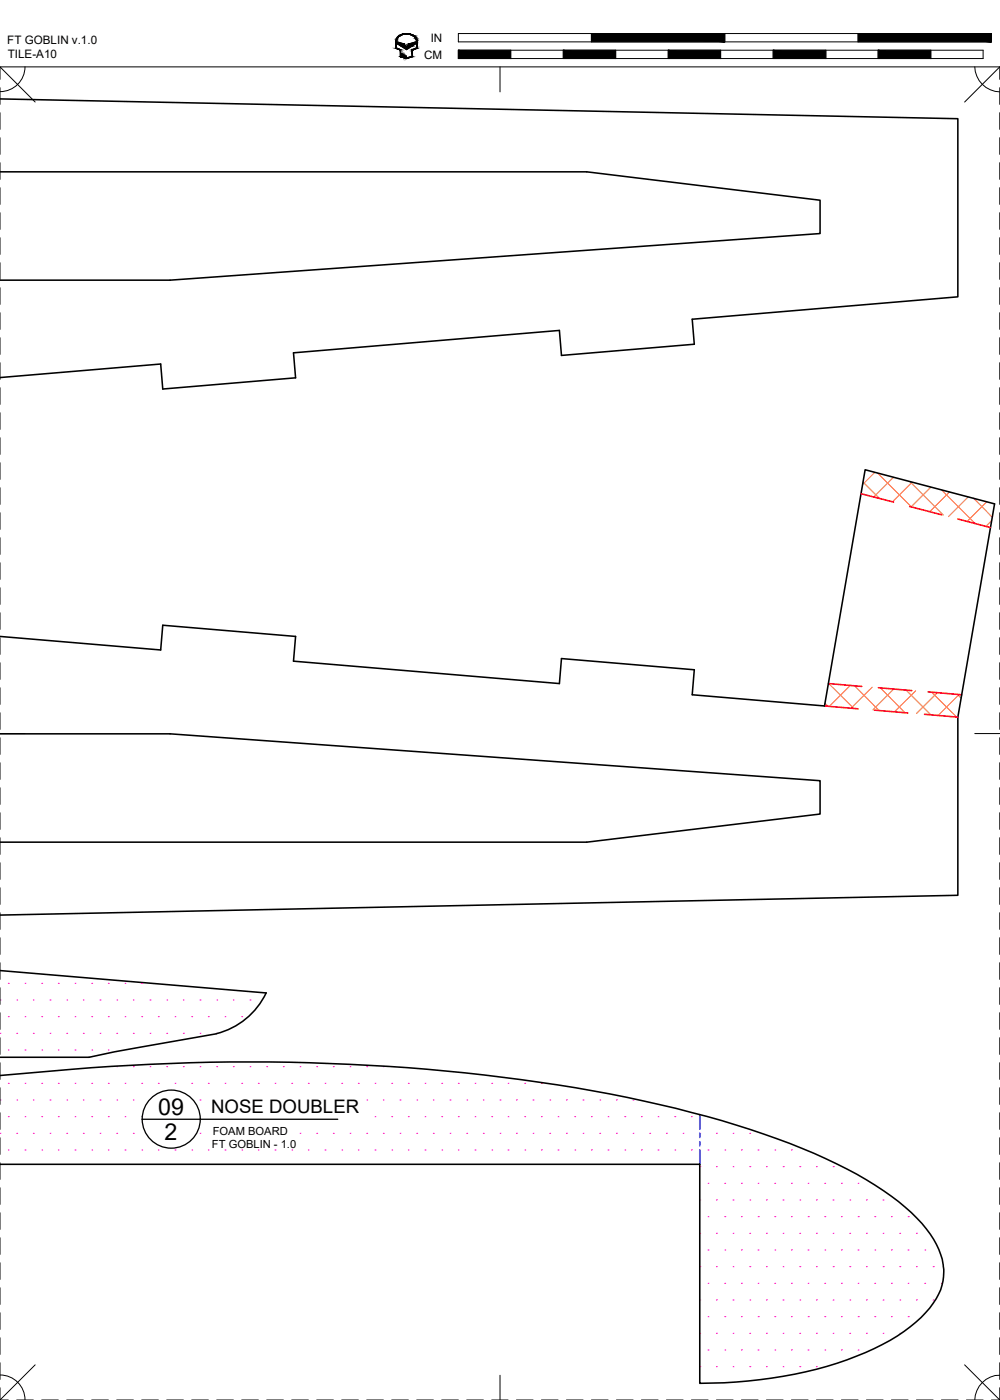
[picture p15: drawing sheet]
<svg xmlns="http://www.w3.org/2000/svg" width="190mm" height="267mm" viewBox="0 0 190 267" stroke-linecap="round" stroke-linejoin="round" font-family="sans-serif">
<defs><g id="words">
<g font-size="4.4">
<text x="30.1" y="212.4">09</text>
<text x="31.4" y="217.2">2</text>
</g>
<text font-size="3.5" x="40.2" y="212.1">NOSE DOUBLER</text>
<g font-size="2.2">
<text x="1.4" y="8.4">FT GOBLIN v.1.0</text>
<text x="1.5" y="11.1">TILE-A10</text>
<text x="80.8" y="11.2">CM</text>
<text x="82.1" y="8">IN</text>
</g>
<g font-size="2.1">
<text x="40.4" y="218.7">FT GOBLIN - 1.0</text>
<text x="40.5" y="216.1">FOAM BOARD</text>
</g>
</g></defs>
<!-- layer: 01 CUT -->
<path d="M0 18.8l182.5 3.8v33.9l-50.6 4.3 .4 4.8-25.3 2.1-.4-4.8-50.7 4.3 .4 4.8-25.3 2.1-.4-4.8-30.6 2.6M0 32.7h111.8l44.4 5.4v6.4l-123.8 8.9h-32.4M0 121.2l30.6 2.6 .4-4.7 25.3 2.1-.4 4.8 50.7 4.2 .4-4.7 25.3 2.1-.4 4.8 25.2 2.1 7.7-45 24.7 6.5-7 40.6v34l-182.5 3.7M0 139.8h32.4l123.8 8.9v6.4l-44.4 5.3h-111.8M0 184.9l50.7 4.3M50.7 189.1a14.4 14.4 0 0 1-9.5 7.8l-19.4 3.5-4.8 1h-17M0 204.9a525.6 525.6 0 0 1 28.6-2.1 379.4 379.4 0 0 1 90.9 6.3 179.5 179.5 0 0 1 37.8 11.6 55.9 55.9 0 0 1 18.3 12.4 14.1 14.1 0 0 1 4.2 9.2 12 12 0 0 1-4.3 8.7 38.6 38.6 0 0 1-14.2 8.1 85.1 85.1 0 0 1-28 4.4v-41.7h-133.3" fill="none" stroke="#000" stroke-width=".3"/>
<!-- layer: 06 CAVITY -->
<g fill="none" stroke="#ff7f00" stroke-width=".2">
<path d="M164.4 91.8l3.1 3.1M166.6 90l-2.3 2.3M167.2 90.1l6.4 6.4 3.7-3.7M170.2 90.9l-3.8 3.8M173.3 91.7l6.4 6.4M173.7 91.9l-3.7 3.7M179.3 93.3l6.4 6.4M180.9 93.7l-3.8 3.8M184.5 94.6l-3.8 3.8M185.4 94.9l3.6 3.6M188 95.6l-3.7 3.7M188.9 99.2l-1.1 1.1"/>
<path d="M157.2 134l.5 .5M157.8 130.3l4.8 4.6M162 130.6l-4 3.9M162.8 130.6l4.7 4.8M166.1 130.9l-4 4M167.7 131l4.7 4.8M170.3 131.3l-4 3.9M172.6 131.5l4.7 4.7M174.4 131.6l-4 4M177.5 131.9l4.7 4.7M178.6 132l-4 3.9M182.4 132.3l.7 .7"/>
<path d="M182.7 132.3l-4 4"/>
</g>
<!-- layer: 02 SCORE -->
<path d="M164 94.1l6.2 1.5M173.3 96.5l6.1 1.6M182.5 98.9l6.2 1.6M157.1 134.5l6.4 .5M157.8 130.2l6.4 .6M166.6 135.3l6.3 .5M167.3 131l6.4 .6M176.1 136.1l6.4 .5M176.8 131.8l6.4 .6" fill="none" stroke="#f00" stroke-width=".3"/>
<!-- layer: 07 DE-PAPER -->
<g fill="none" stroke="#f0f" stroke-width=".2">
<path d="M0 190.5h.1M0 196.8h.1M1.6 187.3h.1M1.6 193.7h.1M3.2 190.5h.1M3.2 196.8h.1M4.8 187.3h.1M4.8 193.7h.1M6.4 190.5h.1M6.4 196.8h.1M7.9 187.3h.1M7.9 193.7h.1"/>
<path d="M9.5 190.5h.1M9.5 196.8h.1M11.1 187.3h.1M11.1 193.7h.1M12.7 190.5h.1M12.7 196.8h.1M14.3 187.3h.1M14.3 193.7h.1M15.9 190.5h.1M15.9 196.8h.1M17.5 187.3h.1M17.5 193.7h.1"/>
<path d="M19.1 190.5h.1M19.1 196.8h.1M20.6 187.3h.1M20.6 193.7h.1M22.2 190.5h.1M22.2 196.8h.1M23.8 187.3h.1M23.8 193.7h.1M25.4 190.5h.1M25.4 196.8h.1M27 187.3h.1M27 193.7h.1"/>
<path d="M28.6 190.5h.1M28.6 196.8h.1M30.2 193.7h.1M31.8 190.5h.1M31.8 196.8h.1M33.3 193.7h.1M34.9 190.5h.1M34.9 196.8h.1M36.5 193.7h.1M38.1 190.5h.1M38.1 196.8h.1M39.7 193.7h.1"/>
<path d="M41.3 190.5h.1M41.3 196.8h.1M42.9 193.7h.1M44.5 190.5h.1M46 193.7h.1M47.6 190.5h.1M0 209.5h.1M0 215.9h.1M1.6 206.4h.1M1.6 212.7h.1M1.6 219.1h.1M1.6 200h.1"/>
<path d="M3.2 209.5h.1M3.2 215.9h.1M4.8 206.4h.1M4.8 212.7h.1M4.8 219.1h.1M4.8 200h.1M6.4 209.5h.1M6.4 215.9h.1M7.9 206.4h.1M7.9 212.7h.1M7.9 219.1h.1M7.9 200h.1"/>
<path d="M9.5 209.5h.1M9.5 215.9h.1M11.1 206.4h.1M11.1 212.7h.1M11.1 219.1h.1M11.1 200h.1M12.7 209.5h.1M12.7 215.9h.1M14.3 206.4h.1M14.3 212.7h.1M14.3 219.1h.1M14.3 200h.1"/>
<path d="M15.9 209.5h.1M15.9 215.9h.1M17.5 206.4h.1M17.5 212.7h.1M17.5 219.1h.1M17.5 200h.1M19.1 209.5h.1M19.1 215.9h.1M20.6 206.4h.1M20.6 212.7h.1M20.6 219.1h.1M20.6 200h.1"/>
<path d="M22.2 203.2h.1M22.2 209.5h.1M22.2 215.9h.1M23.8 206.4h.1M23.8 212.7h.1M23.8 219.1h.1M25.4 203.2h.1M25.4 209.5h.1M25.4 215.9h.1M27 206.4h.1M27 212.7h.1M27 219.1h.1"/>
<path d="M28.6 203.2h.1M30.2 206.4h.1M30.2 219.1h.1M31.8 203.2h.1M33.3 206.4h.1M33.3 219.1h.1M34.9 203.2h.1M36.5 206.4h.1M36.5 219.1h.1M38.1 203.2h.1M38.1 209.5h.1M38.1 215.9h.1"/>
<path d="M39.7 206.4h.1M39.7 219.1h.1M41.3 203.2h.1M42.9 206.4h.1M42.9 219.1h.1M44.5 203.2h.1M46 206.4h.1M46 219.1h.1M47.6 203.2h.1M49.2 206.4h.1M49.2 219.1h.1M50.8 203.2h.1"/>
<path d="M52.4 206.4h.1M52.4 219.1h.1M54 203.2h.1M55.6 206.4h.1M55.6 219.1h.1M57.2 203.2h.1M57.2 215.9h.1M58.7 206.4h.1M58.7 219.1h.1M60.3 203.2h.1M60.3 215.9h.1M61.9 206.4h.1"/>
<path d="M61.9 219.1h.1M63.5 203.2h.1M63.5 215.9h.1M65.1 206.4h.1M65.1 219.1h.1M66.7 203.2h.1M66.7 215.9h.1M68.3 206.4h.1M68.3 219.1h.1M69.9 203.2h.1M69.9 209.5h.1M69.9 215.9h.1"/>
<path d="M71.4 206.4h.1M71.4 212.7h.1M71.4 219.1h.1M73 203.2h.1M73 209.5h.1M73 215.9h.1M74.6 206.4h.1M74.6 212.7h.1M74.6 219.1h.1M76.2 209.5h.1M76.2 215.9h.1M77.8 206.4h.1"/>
<path d="M77.8 212.7h.1M77.8 219.1h.1M79.4 209.5h.1M79.4 215.9h.1M81 206.4h.1M81 212.7h.1M81 219.1h.1M82.6 209.5h.1M82.6 215.9h.1M84.1 206.4h.1M84.1 212.7h.1M84.1 219.1h.1"/>
<path d="M85.7 209.5h.1M85.7 215.9h.1M87.3 206.4h.1M87.3 212.7h.1M87.3 219.1h.1M88.9 209.5h.1M88.9 215.9h.1M90.5 206.4h.1M90.5 212.7h.1M90.5 219.1h.1M92.1 209.5h.1M92.1 215.9h.1"/>
<path d="M93.7 206.4h.1M93.7 212.7h.1M93.7 219.1h.1M95.3 209.5h.1M95.3 215.9h.1M96.8 206.4h.1M96.8 212.7h.1M96.8 219.1h.1M98.4 209.5h.1M98.4 215.9h.1M100 206.4h.1M100 212.7h.1"/>
<path d="M100 219.1h.1M101.6 209.5h.1M101.6 215.9h.1M103.1 206.4h.1M103.1 212.7h.1M103.1 219.1h.1M104.7 209.5h.1M104.7 215.9h.1M106.3 212.7h.1M106.3 219.1h.1M107.9 209.5h.1M107.9 215.9h.1"/>
<path d="M109.5 212.7h.1M109.5 219.1h.1M111.1 209.5h.1M111.1 215.9h.1M112.7 212.7h.1M112.7 219.1h.1M114.3 209.5h.1M114.3 215.9h.1M115.8 212.7h.1M115.8 219.1h.1M117.4 209.5h.1M117.4 215.9h.1"/>
<path d="M119 212.7h.1M119 219.1h.1M120.6 209.5h.1M120.6 215.9h.1M122.2 212.7h.1M122.2 219.1h.1M123.8 215.9h.1M125.4 212.7h.1M125.4 219.1h.1M127 215.9h.1M128.5 212.7h.1M128.5 219.1h.1"/>
<path d="M130.1 215.9h.1M131.7 212.7h.1M131.7 219.1h.1M133.3 215.9h.1M134.9 219.1h.1M136.5 215.9h.1M138.1 219.1h.1M139.7 215.9h.1M141.2 219.1h.1M142.8 215.9h.1M144.4 219.1h.1M147.6 219.1h.1"/>
<path d="M150.8 219.1h.1M133.3 222.2h.1M133.3 228.6h.1M133.3 234.9h.1M134.9 225.4h.1M134.9 231.8h.1M134.9 238.1h.1M136.5 222.2h.1M136.5 228.6h.1M136.5 234.9h.1M138.1 225.4h.1M138.1 231.8h.1"/>
<path d="M138.1 238.1h.1M139.7 222.2h.1M139.7 228.6h.1M139.7 234.9h.1M141.2 225.4h.1M141.2 231.8h.1M141.2 238.1h.1M142.8 222.2h.1M142.8 228.6h.1M142.8 234.9h.1M144.4 225.4h.1M144.4 231.8h.1"/>
<path d="M144.4 238.1h.1M146 222.2h.1M146 228.6h.1M146 234.9h.1M147.6 225.4h.1M147.6 231.8h.1M147.6 238.1h.1M149.2 222.2h.1M149.2 228.6h.1M149.2 234.9h.1M150.8 225.4h.1M150.8 231.8h.1"/>
<path d="M150.8 238.1h.1M152.4 222.2h.1M152.4 228.6h.1M152.4 234.9h.1M153.9 225.4h.1M153.9 231.8h.1M153.9 238.1h.1M155.5 222.2h.1M155.5 228.6h.1M155.5 234.9h.1M157.1 225.4h.1M157.1 231.8h.1"/>
<path d="M157.1 238.1h.1M158.7 222.2h.1M158.7 228.6h.1M158.7 234.9h.1M160.3 225.4h.1M160.3 231.8h.1M160.3 238.1h.1M161.9 228.6h.1M161.9 234.9h.1M163.5 225.4h.1M163.5 231.8h.1M163.5 238.1h.1"/>
<path d="M165.1 228.6h.1M165.1 234.9h.1M166.6 231.8h.1M166.6 238.1h.1M168.2 228.6h.1M168.2 234.9h.1M169.8 231.8h.1M169.8 238.1h.1M171.4 234.9h.1M173 231.8h.1M173 238.1h.1M174.6 234.9h.1"/>
<path d="M176.2 238.1h.1M133.3 241.3h.1M133.3 247.6h.1M133.3 254h.1M134.9 244.5h.1M134.9 250.8h.1M134.9 257.2h.1M136.5 241.3h.1M136.5 247.6h.1M136.5 254h.1M138.1 244.5h.1M138.1 250.8h.1"/>
<path d="M138.1 257.2h.1M139.7 241.3h.1M139.7 247.6h.1M139.7 254h.1M141.2 244.5h.1M141.2 250.8h.1M141.2 257.2h.1M142.8 241.3h.1M142.8 247.6h.1M142.8 254h.1M144.4 244.5h.1M144.4 250.8h.1"/>
<path d="M144.4 257.2h.1M146 241.3h.1M146 247.6h.1M146 254h.1M147.6 244.5h.1M147.6 250.8h.1M147.6 257.2h.1M149.2 241.3h.1M149.2 247.6h.1M149.2 254h.1M150.8 244.5h.1M150.8 250.8h.1"/>
<path d="M150.8 257.2h.1M152.4 241.3h.1M152.4 247.6h.1M152.4 254h.1M153.9 244.5h.1M153.9 250.8h.1M153.9 257.2h.1M155.5 241.3h.1M155.5 247.6h.1M155.5 254h.1M157.1 244.5h.1M157.1 250.8h.1"/>
<path d="M157.1 257.2h.1M158.7 241.3h.1M158.7 247.6h.1M158.7 254h.1M160.3 244.5h.1M160.3 250.8h.1M160.3 257.2h.1M161.9 241.3h.1M161.9 247.6h.1M161.9 254h.1M163.5 244.5h.1M163.5 250.8h.1"/>
<path d="M163.5 257.2h.1M165.1 241.3h.1M165.1 247.6h.1M165.1 254h.1M166.6 244.5h.1M166.6 250.8h.1M168.2 241.3h.1M168.2 247.6h.1M168.2 254h.1M169.8 244.5h.1M169.8 250.8h.1M171.4 241.3h.1"/>
<path d="M171.4 247.6h.1M171.4 254h.1M173 244.5h.1M173 250.8h.1M174.6 241.3h.1M174.6 247.6h.1M176.2 244.5h.1M177.8 241.3h.1M177.8 247.6h.1M179.3 244.5h.1M133.3 260.3h.1M136.5 260.3h.1"/>
<path d="M139.7 260.3h.1M142.8 260.3h.1M146 260.3h.1M149.2 260.3h.1M152.4 260.3h.1M155.5 260.3h.1"/>
</g>
<!-- layer: 03 CREASE -->
<path d="M133.3 212.3v2.8M133.3 215.9v.8M133.3 217.5v.8M133.3 219.1v2.7" fill="none" stroke="#00f" stroke-width=".3"/>
<!-- layer: 23 NOTES -->
<g fill="none" stroke="#000" stroke-width=".25">
<path d="M27 213.2h37.3"/>
<circle cx="32.6" cy="213.2" r="5.5"/>
</g>
<!-- layer: 22 TILED -->
<g fill="none" stroke="#000" stroke-width=".19">
<path d="M0 12.7l6.7 6.7M0 16.7v3.2M4.8 12.7a4.7 4.7 0 0 1-4.8 4.8M75.6 7.9a2 2 0 0 1 3.2-1l.5 .6 .1 1.7-.9 .3v1.3l-1.1 .2-.1-.3v.3h-.2v-.4h-.1v.3h-.1v-.5h-.1v.5l-.2-.1v-.6h-.1v.6h-.1v-1.3l-.9-.3v-1.3M75.7 8l1.3 .4 .2 .4h.4l.2-.4 1.4-.4v.3l-1.8 1.2-1.7-1.2zM75.8 7a2.26 2.26 0 0 1 3.6 .6l.1 1.6-.9 .4v1.2l-1.2 .4-1.1-.4v-1.3l-.9-.3a2.64 2.64 0 0 1 .4-2.2zM87.3 6.4h101.6v1.6h-101.6zM87.3 9.6h100v1.6h-100zM95.3 12.7v4.8M97.3 9.6v1.6M107.3 9.6v1.6M112.7 6.4v1.6"/>
<path d="M117.3 9.6v1.6M127.3 9.6v1.6M137.3 9.6v1.6M138.1 6.4v1.6M147.3 9.6v1.6M157.3 9.6v1.6M163.5 6.4v1.6M167.3 9.6v1.6M177.3 9.6v1.6M185.7 12.7a4.9 4.9 0 0 0 4.8 4.8M190.5 12.7h-190.5v2.4M190.5 12.7l-6.7 6.7"/>
<path d="M190.5 12.7v2.4M190.5 16.7v3.2M0 21.5v3.1M0 26.2v3.2M0 31v3.2M0 35.8v3.1M190.5 21.5v3.1M190.5 26.2v3.2M190.5 31v3.2M190.5 35.8v3.1M0 40.5v3.2M0 45.3v3.2"/>
<path d="M0 50v3.2M0 54.8v3.2M0 59.6v3.1M190.5 40.5v3.2M190.5 45.3v3.2M190.5 50v3.2M190.5 54.8v3.2M190.5 59.6v3.1M0 64.3v3.2M0 69.1v3.2M0 73.9v3.1M0 78.6v3.2"/>
<path d="M190.5 64.3v3.2M190.5 69.1v3.2M190.5 73.9v3.1M190.5 78.6v3.2M0 83.4v3.2M0 88.1v3.2M0 92.9v3.2M0 97.7v3.1M190.5 83.4v3.2M190.5 88.1v3.2M190.5 92.9v3.2M190.5 97.7v3.1"/>
<path d="M0 102.4v3.2M0 107.2v3.2M0 112v3.1M0 116.7v3.2M190.5 102.4v3.2M190.5 107.2v3.2M190.5 112v3.1M190.5 116.7v3.2M0 139.7h4.8M0 121.5v3.2M0 126.3v3.1M0 131v3.2"/>
<path d="M0 135.8v3.2M185.7 139.7h4.8M190.5 121.5v3.2M190.5 126.3v3.1M190.5 131v3.2M190.5 135.8v3.2M0 140.5v3.2M0 145.3v3.2M0 150.1v3.1M0 154.8v3.2M0 159.6v3.2M190.5 140.5v3.2"/>
<path d="M190.5 145.3v3.2M190.5 150.1v3.1M190.5 154.8v3.2M190.5 159.6v3.2M0 164.4v3.1M0 169.1v3.2M0 173.9v3.2M0 178.6v3.2M190.5 164.4v3.1M190.5 169.1v3.2M190.5 173.9v3.2M190.5 178.6v3.2"/>
<path d="M0 183.4v3.2M0 188.2v3.1M0 192.9v3.2M0 197.7v3.2M190.5 183.4v3.2M190.5 188.2v3.1M190.5 192.9v3.2M190.5 197.7v3.2M0 202.5v3.1M0 207.2v3.2M0 212v3.2M0 216.7v3.2"/>
<path d="M190.5 202.5v3.1M190.5 207.2v3.2M190.5 212v3.2M190.5 216.7v3.2M0 221.5v3.2M0 226.3v3.1M0 231v3.2M0 235.8v3.2M190.5 221.5v3.2M190.5 226.3v3.1M190.5 231v3.2M190.5 235.8v3.2"/>
<path d="M0 240.6v3.1M0 245.3v3.2M0 250.1v3.2M0 254.8v3.2M0 259.6v3.2M190.5 240.6v3.1M190.5 245.3v3.2M190.5 250.1v3.2M190.5 254.8v3.2M190.5 259.6v3.2M0 264.4v2.3M0 266.7h1.6"/>
<path d="M0 261.9a4.7 4.7 0 0 1 4.8 4.8M3.2 266.7h3.2M6.7 260l-6.7 6.7M7.9 266.7h3.2M12.7 266.7h3.2M17.5 266.7h3.1M22.2 266.7h3.2M27 266.7h3.2M31.8 266.7h3.1M36.5 266.7h3.2M41.3 266.7h3.2M46 266.7h3.2"/>
<path d="M50.8 266.7h3.2M55.6 266.7h3.1M60.3 266.7h3.2M65.1 266.7h3.2M69.9 266.7h3.1M74.6 266.7h3.2M79.4 266.7h3.2M84.1 266.7h3.2M88.9 266.7h3.2M93.7 266.7h3.1M95.3 262v4.7M98.4 266.7h3.2"/>
<path d="M103.1 266.7h3.2M107.9 266.7h3.2M112.7 266.7h3.1M117.4 266.7h3.2M122.2 266.7h3.2M127 266.7h3.1M131.7 266.7h3.2M136.5 266.7h3.2M141.2 266.7h3.2M146 266.7h3.2M150.8 266.7h3.1M155.5 266.7h3.2"/>
<path d="M160.3 266.7h3.2M165.1 266.7h3.1M169.8 266.7h3.2M174.6 266.7h3.2M179.3 266.7h3.2M183.8 260l6.7 6.7M184.1 266.7h3.2M188.9 266.7h1.6M190.5 262a4.8 4.8 0 0 0-4.8 4.7M190.5 264.4v2.3"/>
</g>
<g fill="#000" stroke="#000" stroke-width=".19">
<path d="M75.7 8l1.1 .3h-1.1zM76.4 8.8h2.1l-1.1 .7zM77 11h.8l-.4 .2zM77 6.4h.8zM78 8.3l1.2-.3v.3z"/>
<path d="M75.4 7.9l.1 1.3v-1.3zM75.4 7.9l.1 1.3h-.1z"/>
<path d="M75.4 9.2h.3zM75.4 9.2h.3z"/>
<path d="M75.5 7.6l.1 .1zM75.5 7.6l.1 .1z"/>
<path d="M75.5 7.7v.2l.1-.2zM75.5 7.7v.2h-.1z"/>
<path d="M75.6 7.4v.2l.1-.2zM75.6 7.4l-.1 .2z"/>
<path d="M75.6 7.3h.1zM75.6 7.3l.1 .1z"/>
<path d="M75.4 9.2l1 .3zM75.4 9.2l1 .3z"/>
<path d="M75.7 7.1v.2l.1-.2zM75.7 7.1v.2h-.1z"/>
<path d="M75.8 7v.1l.1-.1zM75.8 7l-.1 .1z"/>
<path d="M75.9 6.9v.1l.1-.1zM75.8 7l.1-.1z"/>
<path d="M76 6.8v.1l.2-.1zM76 6.8l-.1 .1z"/>
<path d="M76.1 6.7l.1 .1 .1-.1zM76 6.8l.1-.1 .1 .1z"/>
<path d="M76.1 9.5h.3zM76.1 9.5h.3z"/>
<path d="M76.3 9.5l.1 1.3v-1.3zM76.3 9.5l.1 1.3h-.1z"/>
<path d="M76.3 10.8h.1zM76.3 10.8h.1z"/>
<path d="M76.5 10.8h.1zM76.5 10.8h.1z"/>
<path d="M76.3 10.8h.2zM76.3 10.8h.2z"/>
<path d="M76.3 6.6v.1l.2-.1zM76.1 6.7l.2-.1z"/>
<path d="M76.4 6.6h.2zM76.3 6.6h.2z"/>
<path d="M76.5 10.2l.1 .6v-.6zM76.5 10.2l.1 .6h-.1z"/>
<path d="M76.3 10.8h.3zM76.3 10.8h.3zM76.3 10.8h.3zM76.3 10.8h.3z"/>
<path d="M76.3 10.8h.3zM76.3 10.8h.3z"/>
<path d="M76.3 10.8l.5 .1zM76.3 10.8l.5 .1z"/>
<path d="M75.7 8.3l1.3 .1zM75.7 8.3l1.3 .1z"/>
<path d="M76.6 6.5v.1l.3-.1zM76.4 6.6l.2-.1z"/>
<path d="M76.8 10.4l.1 .4v-.4zM76.8 10.4l.1 .4h-.1z"/>
<path d="M76.8 10.8l.1 .1zM76.8 10.8l.1 .1z"/>
<path d="M76.4 10.9h.5zM76.4 10.9h.5z"/>
<path d="M76.5 10.9h.5zM76.5 10.9h.5z"/>
<path d="M77 10.9h.1zM77 10.9h.1z"/>
<path d="M75.8 8.4l1.2 .2v-.2zM75.8 8.4l1.2 .2h-.9z"/>
<path d="M76.1 8.6l1.1 .2-.2-.2zM76.1 8.6l1.1 .2h-.8z"/>
<path d="M76.6 6.5h.5zM76.6 6.5h.3z"/>
<path d="M77 10.6l.1 .3v-.3zM77 10.6l.1 .3h-.1z"/>
<path d="M76.7 10.9l.4 .1zM76.7 10.9l.4 .1z"/>
<path d="M76.8 11h.5zM76.8 11h.5z"/>
<path d="M76.7 6.5h.5zM76.6 6.5h.5z"/>
<path d="M77.3 10.7l.1 .3zM77.3 10.7l.1 .3z"/>
<path d="M77.3 11h.1zM77.3 11h.1z"/>
<path d="M76.9 11h.5zM76.9 11h.5z"/>
<path d="M77 6.4l1.1 .1zM76.7 6.5l.3-.1 1.1 .1z"/>
<path d="M77.5 11h.4zM77.4 11h.4z"/>
<path d="M77.6 6.5h.6zM77.6 6.5h.6z"/>
<path d="M77.7 6.5h.6zM77.7 6.5h.6z"/>
<path d="M78 6.5l.5 .1zM78 6.5l.5 .1z"/>
<path d="M78.3 6.6h.2zM78.3 6.6h.2z"/>
<path d="M78.3 6.6l.5 .1zM78.3 6.6l.5 .1z"/>
<path d="M78.5 9.6l.1 1.2v-1.2zM78.5 9.6l.1 1.2h-.1z"/>
<path d="M78.5 10.8h.1zM78.2 10.8h.4z"/>
<path d="M77.9 11l.7-.2h-.4zM77.5 11l.7-.2-.3 .2z"/>
<path d="M78.6 6.7l.3 .1zM78.6 6.7l.3 .1z"/>
<path d="M78.5 9.5l.1 .1 .2-.1zM78.5 9.5l.1 .1z"/>
<path d="M77.8 8.6l.7 .2 .3-.2zM77.6 8.8l.2-.2 .7 .2z"/>
<path d="M78.7 6.8l.3 .1zM78.7 6.8l.3 .1z"/>
<path d="M78.9 6.9l.2 .1zM78.9 6.9l.2 .1z"/>
<path d="M77.8 8.4l1 .2 .3-.2zM77.8 8.4l1 .2h-1z"/>
<path d="M79 7l.2 .1zM79 7l.2 .1z"/>
<path d="M79.1 7.1l.2 .2zM79.1 7.1l.2 .2z"/>
<path d="M78 8.3h1.2zM77.8 8.4h1.3z"/>
<path d="M79.2 7.3l.1 .1zM79.2 7.3l.1 .1z"/>
<path d="M79.2 7.4l.2 .2zM79.2 7.4l.2 .2z"/>
<path d="M79.3 7.6l.1 .1zM79.3 7.6l.1 .1z"/>
<path d="M79.3 7.7l.2 .2zM79.3 7.7l.2 .2z"/>
<path d="M79.4 7.9l.1 1.3v-1.3zM79.4 7.9l.1 1.3h-.1z"/>
<path d="M79.4 9.2h.1zM79.2 9.2h.3z"/>
<path d="M78.8 9.5l.7-.3h-.3zM78.5 9.5l.7-.3-.4 .3z"/>
<path d="M87.3 9.6l10 1.6v-1.6zM87.3 9.6l10 1.6h-10z"/>
<path d="M107.3 9.6l10 1.6v-1.6zM107.3 9.6l10 1.6h-10z"/>
<path d="M127.3 9.6l10 1.6v-1.6zM127.3 9.6l10 1.6h-10z"/>
<path d="M112.7 6.4l25.4 1.6v-1.6zM112.7 6.4l25.4 1.6h-25.4z"/>
<path d="M147.3 9.6l10 1.6v-1.6zM147.3 9.6l10 1.6h-10z"/>
<path d="M167.3 9.6l10 1.6v-1.6zM167.3 9.6l10 1.6h-10z"/>
<path d="M163.5 6.4l25.4 1.6v-1.6zM163.5 6.4l25.4 1.6h-25.4z"/>
</g>
<use href="#words"/>
</svg>
